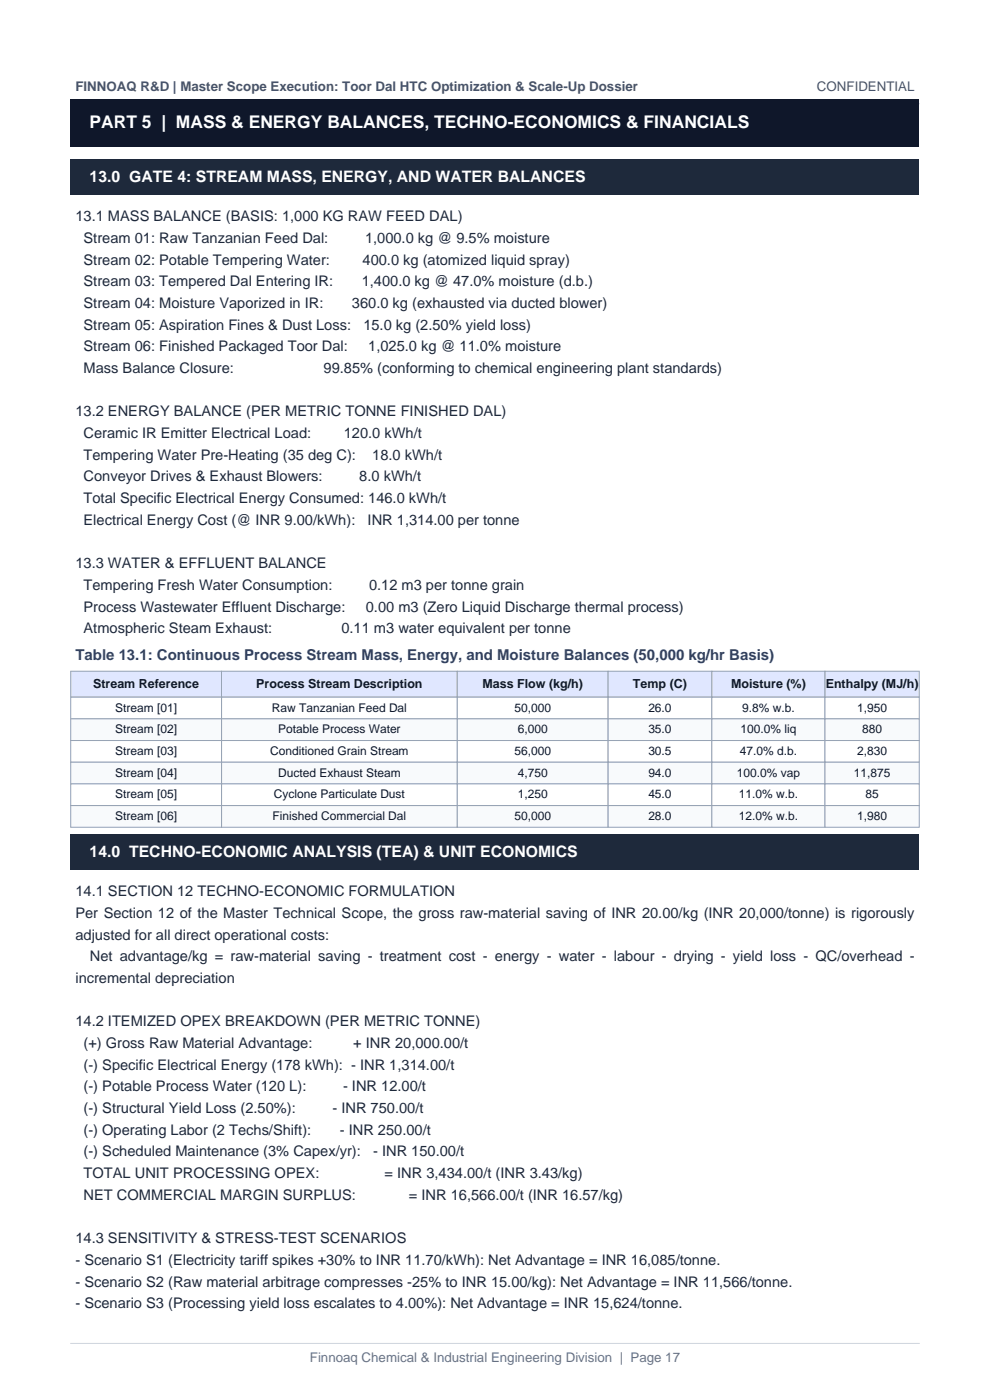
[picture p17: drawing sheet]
<svg xmlns="http://www.w3.org/2000/svg" width="210mm" height="297mm" viewBox="0 0 210 297" stroke-linecap="round" stroke-linejoin="round" font-family="sans-serif">
<defs><g id="words">
<text font-size="3.7" fill="#fff" x="19" y="27.2">PART 5 | MASS &amp; ENERGY BALANCES, TECHNO-ECONOMICS &amp; FINANCIALS</text>
<g font-size="3.4" fill="#fff">
<text x="19" y="38.6">13.0 GATE 4: STREAM MASS, ENERGY, AND WATER BALANCES</text>
<text x="19" y="181.8">14.0 TECHNO-ECONOMIC ANALYSIS (TEA) &amp; UNIT ECONOMICS</text>
</g>
<text font-size="3.2" fill="#1e3a8a" x="16" y="140.1">Table 13.1: Continuous Process Stream Mass, Energy, and Moisture Balances (50,000 kg/hr Basis)</text>
<g font-size="3.1" fill="#1e293b">
<text x="16" y="46.9">13.1 MASS BALANCE (BASIS: 1,000 KG RAW FEED DAL)</text>
<text x="17.7" y="51.5">Stream 01: Raw Tanzanian Feed Dal:</text>
<text x="77.4" y="51.5">1,000.0 kg @ 9.5% moisture</text>
<text x="17.7" y="56.1">Stream 02: Potable Tempering Water:</text>
<text x="76.9" y="56.1">400.0 kg (atomized liquid spray)</text>
<text x="17.7" y="60.7">Stream 03: Tempered Dal Entering IR:</text>
<text x="17.7" y="65.3">Stream 04: Moisture Vaporized in IR:</text>
<text x="74.7" y="65.3">360.0 kg (exhausted via ducted blower)</text>
<text x="76.7" y="60.7">1,400.0 kg @ 47.0% moisture (d.b.)</text>
<text x="17.7" y="69.9">Stream 05: Aspiration Fines &amp; Dust Loss:</text>
<text x="77.1" y="69.9">15.0 kg (2.50% yield loss)</text>
<text x="17.7" y="74.5">Stream 06: Finished Packaged Toor Dal:</text>
<text x="78.1" y="74.5">1,025.0 kg @ 11.0% moisture</text>
<text x="17.7" y="79.1">Mass Balance Closure:</text>
<text x="68.6" y="79.1">99.85% (conforming to chemical engineering plant standards)</text>
<text x="16" y="88.3">13.2 ENERGY BALANCE (PER METRIC TONNE FINISHED DAL)</text>
<text x="17.7" y="92.9">Ceramic IR Emitter Electrical Load:</text>
<text x="72.9" y="92.9">120.0 kWh/t</text>
<text x="17.7" y="97.5">Tempering Water Pre-Heating (35 deg C):</text>
<text x="79" y="97.5">18.0 kWh/t</text>
<text x="17.7" y="102.1">Conveyor Drives &amp; Exhaust Blowers:</text>
<text x="17.7" y="106.7">Total Specific Electrical Energy Consumed: 146.0 kWh/t</text>
<text x="76.2" y="102.1">8.0 kWh/t</text>
<text x="17.7" y="111.3">Electrical Energy Cost (@ INR 9.00/kWh):</text>
<text x="78" y="111.3">INR 1,314.00 per tonne</text>
<text x="16" y="120.5">13.3 WATER &amp; EFFLUENT BALANCE</text>
<text x="17.7" y="125.1">Tempering Fresh Water Consumption:</text>
<text x="78.3" y="125.1">0.12 m3 per tonne grain</text>
<text x="17.7" y="129.7">Process Wastewater Effluent Discharge:</text>
<text x="77.6" y="129.7">0.00 m3 (Zero Liquid Discharge thermal process)</text>
<text x="17.7" y="134.3">Atmospheric Steam Exhaust:</text>
<text x="72.4" y="134.3">0.11 m3 water equivalent per tonne</text>
<text x="16" y="190.1">14.1 SECTION 12 TECHNO-ECONOMIC FORMULATION</text>
<text x="16" y="194.7">Per Section 12 of the Master Technical Scope, the gross raw-material saving of INR 20.00/kg (INR 20,000/tonne) is rigorously</text>
<text x="16" y="199.3">adjusted for all direct operational costs:</text>
<text x="19" y="203.9">Net advantage/kg = raw-material saving - treatment cost - energy - water - labour - drying - yield loss - QC/overhead -</text>
<text x="16" y="208.5">incremental depreciation</text>
<text x="16" y="217.7">14.2 ITEMIZED OPEX BREAKDOWN (PER METRIC TONNE)</text>
<text x="17.7" y="222.3">(+) Gross Raw Material Advantage:</text>
<text x="17.7" y="226.9">(-) Specific Electrical Energy (178 kWh): - INR 1,314.00/t</text>
<text x="74.9" y="222.3">+ INR 20,000.00/t</text>
<text x="17.7" y="231.5">(-) Potable Process Water (120 L):</text>
<text x="72.8" y="231.5">- INR 12.00/t</text>
<text x="17.7" y="236.1">(-) Structural Yield Loss (2.50%):</text>
<text x="70.5" y="236.1">- INR 750.00/t</text>
<text x="17.7" y="240.7">(-) Operating Labor (2 Techs/Shift):</text>
<text x="17.7" y="245.3">(-) Scheduled Maintenance (3% Capex/yr):</text>
<text x="72.1" y="240.7">- INR 250.00/t</text>
<text x="79.1" y="245.3">- INR 150.00/t</text>
<text x="17.7" y="249.9">TOTAL UNIT PROCESSING OPEX:</text>
<text x="81.6" y="249.9">= INR 3,434.00/t (INR 3.43/kg)</text>
<text x="17.7" y="254.5">NET COMMERCIAL MARGIN SURPLUS:</text>
<text x="86.7" y="254.5">= INR 16,566.00/t (INR 16.57/kg)</text>
<text x="16" y="263.7">14.3 SENSITIVITY &amp; STRESS-TEST SCENARIOS</text>
<text x="16" y="268.3">- Scenario S1 (Electricity tariff spikes +30% to INR 11.70/kWh): Net Advantage = INR 16,085/tonne.</text>
<text x="16" y="272.9">- Scenario S2 (Raw material arbitrage compresses -25% to INR 15.00/kg): Net Advantage = INR 11,566/tonne.</text>
<text x="16" y="277.5">- Scenario S3 (Processing yield loss escalates to 4.00%): Net Advantage = INR 15,624/tonne.</text>
</g>
<g font-size="2.8" fill="#475569">
<text x="16" y="19.3">FINNOAQ R&amp;D | Master Scope Execution: Toor Dal HTC Optimization &amp; Scale-Up Dossier</text>
<text x="173.3" y="19.3">CONFIDENTIAL</text>
</g>
<text font-size="2.8" fill="#64748b" x="65.7" y="288.8">Finnoaq Chemical &amp; Industrial Engineering Division | Page 17</text>
<g font-size="2.6" fill="#0f172a">
<text x="19.8" y="145.9">Stream Reference</text>
<text x="54.4" y="145.9">Process Stream Description</text>
<text x="102.3" y="145.9">Mass Flow (kg/h)</text>
<text x="134.3" y="145.9">Temp (C)</text>
<text x="155.1" y="145.9">Moisture (%)</text>
<text x="175.2" y="145.9">Enthalpy (MJ/h)</text>
</g>
<g font-size="2.5" fill="#0f172a">
<text x="24.4" y="151">Stream [01]</text>
<text x="24.4" y="155.6">Stream [02]</text>
<text x="57.7" y="151">Raw Tanzanian Feed Dal</text>
<text x="59" y="155.6">Potable Process Water</text>
<text x="109.1" y="151">50,000</text>
<text x="109.8" y="155.6">6,000</text>
<text x="137.5" y="151">26.0</text>
<text x="137.5" y="155.6">35.0</text>
<text x="157.1" y="155.6">100.0% liq</text>
<text x="157.4" y="151">9.8% w.b.</text>
<text x="181.8" y="151">1,950</text>
<text x="182.9" y="155.6">880</text>
<text x="24.4" y="160.2">Stream [03]</text>
<text x="57.3" y="160.2">Conditioned Grain Stream</text>
<text x="109.1" y="160.2">56,000</text>
<text x="137.5" y="160.2">30.5</text>
<text x="156.9" y="160.2">47.0% d.b.</text>
<text x="181.8" y="160.2">2,830</text>
<text x="24.4" y="164.8">Stream [04]</text>
<text x="59" y="164.8">Ducted Exhaust Steam</text>
<text x="109.8" y="164.8">4,750</text>
<text x="137.5" y="164.8">94.0</text>
<text x="156.3" y="164.8">100.0% vap</text>
<text x="181.1" y="164.8">11,875</text>
<text x="24.4" y="169.4">Stream [05]</text>
<text x="24.4" y="174">Stream [06]</text>
<text x="57.8" y="174">Finished Commercial Dal</text>
<text x="58.1" y="169.4">Cyclone Particulate Dust</text>
<text x="109.1" y="174">50,000</text>
<text x="109.8" y="169.4">1,250</text>
<text x="137.5" y="169.4">45.0</text>
<text x="137.5" y="174">28.0</text>
<text x="156.7" y="169.4">11.0% w.b.</text>
<text x="156.7" y="174">12.0% w.b.</text>
<text x="181.8" y="174">1,980</text>
<text x="183.6" y="169.4">85</text>
</g>
</g></defs>
<path d="M15 22h180" fill="none" stroke="#cbd5e1" stroke-width=".21"/>
<path d="M15 21h180v10h-180z" fill="#0f172a"/>
<path d="M15 33.8h180v7.5h-180z" fill="#1e293b"/>
<g fill="#e0e7ff" stroke="#94a3b8" stroke-width=".21">
<path d="M15 142.4h32v5.5h-32z"/>
<path d="M47 142.4h50v5.5h-50z"/>
<path d="M97 142.4h32v5.5h-32z"/>
<path d="M129 142.4h22v5.5h-22z"/>
<path d="M151 142.4h24v5.5h-24z"/>
<path d="M175 142.4h20v5.5h-20z"/>
</g>
<g fill="#fff" stroke="#94a3b8" stroke-width=".21">
<path d="M15 147.9h32v4.6h-32z"/>
<path d="M47 147.9h50v4.6h-50z"/>
<path d="M97 147.9h32v4.6h-32z"/>
<path d="M129 147.9h22v4.6h-22z"/>
<path d="M151 147.9h24v4.6h-24z"/>
<path d="M175 147.9h20v4.6h-20z"/>
</g>
<g fill="#f8fafc" stroke="#94a3b8" stroke-width=".21">
<path d="M15 152.5h32v4.6h-32z"/>
<path d="M47 152.5h50v4.6h-50z"/>
<path d="M97 152.5h32v4.6h-32z"/>
<path d="M129 152.5h22v4.6h-22z"/>
<path d="M151 152.5h24v4.6h-24z"/>
<path d="M175 152.5h20v4.6h-20z"/>
</g>
<g fill="#fff" stroke="#94a3b8" stroke-width=".21">
<path d="M15 157.1h32v4.6h-32z"/>
<path d="M47 157.1h50v4.6h-50z"/>
<path d="M97 157.1h32v4.6h-32z"/>
<path d="M129 157.1h22v4.6h-22z"/>
<path d="M151 157.1h24v4.6h-24z"/>
<path d="M175 157.1h20v4.6h-20z"/>
</g>
<g fill="#f8fafc" stroke="#94a3b8" stroke-width=".21">
<path d="M15 161.7h32v4.6h-32z"/>
<path d="M47 161.7h50v4.6h-50z"/>
<path d="M97 161.7h32v4.6h-32z"/>
<path d="M129 161.7h22v4.6h-22z"/>
<path d="M151 161.7h24v4.6h-24z"/>
<path d="M175 161.7h20v4.6h-20z"/>
</g>
<g fill="#fff" stroke="#94a3b8" stroke-width=".21">
<path d="M15 166.3h32v4.6h-32z"/>
<path d="M47 166.3h50v4.6h-50z"/>
<path d="M97 166.3h32v4.6h-32z"/>
<path d="M129 166.3h22v4.6h-22z"/>
<path d="M151 166.3h24v4.6h-24z"/>
<path d="M175 166.3h20v4.6h-20z"/>
</g>
<g fill="#f8fafc" stroke="#94a3b8" stroke-width=".21">
<path d="M15 170.9h32v4.6h-32z"/>
<path d="M47 170.9h50v4.6h-50z"/>
<path d="M97 170.9h32v4.6h-32z"/>
<path d="M129 170.9h22v4.6h-22z"/>
<path d="M151 170.9h24v4.6h-24z"/>
<path d="M175 170.9h20v4.6h-20z"/>
</g>
<path d="M15 177h180v7.5h-180z" fill="#1e293b"/>
<path d="M15 285h180" fill="none" stroke="#cbd5e1" stroke-width=".21"/>
<use href="#words"/>
</svg>
